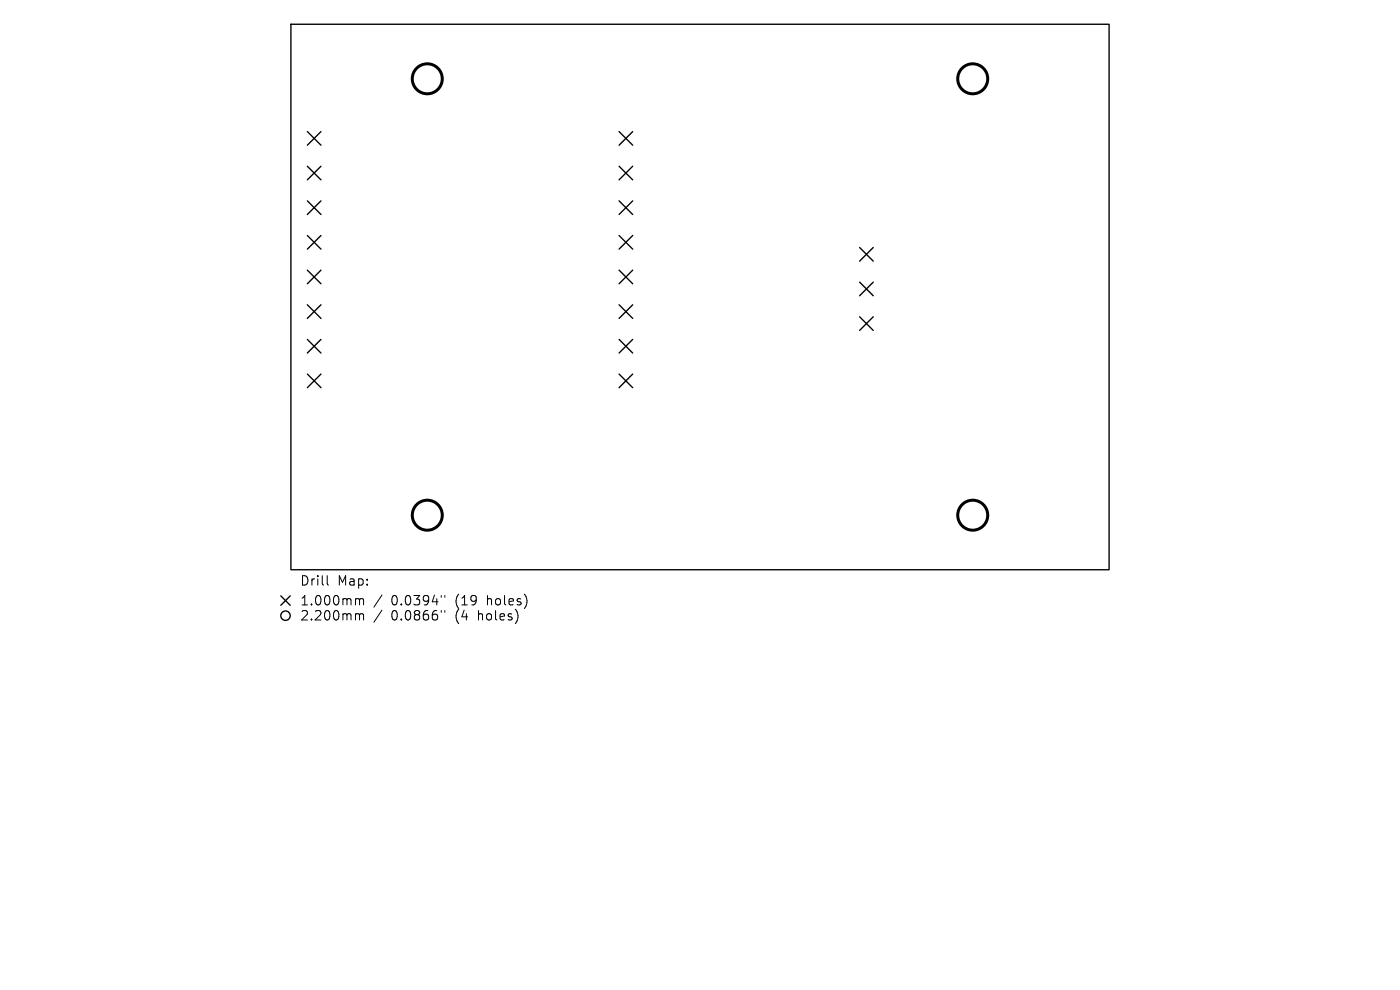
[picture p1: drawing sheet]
<svg xmlns="http://www.w3.org/2000/svg" width="297mm" height="210mm" viewBox="0 0 297 210" stroke-linecap="round" stroke-linejoin="round" font-family="sans-serif">
<defs><g id="words">
<g font-size="2.8">
<text x="63.6" y="124.5">Drill</text>
<text x="71.6" y="124.5">Map:</text>
<text x="63.6" y="128.7">1.000mm</text>
<text x="63.6" y="131.9">2.200mm</text>
<text x="83" y="128.7">0.0394&quot;</text>
<text x="83" y="131.9">0.0866&quot;</text>
<text x="96.7" y="128.7">(19</text>
<text x="96.7" y="131.9">(4</text>
<text x="101.7" y="131.9">holes)</text>
<text x="103.6" y="128.7">holes)</text>
</g>
</g></defs>
<g fill="none" stroke="#000" stroke-width=".29">
<path d="M61.7 5.1h173.6v115.8h-173.6zM65.2 27.9l2.9 2.9M65.2 35.3l2.9 2.9M68.1 27.9l-2.9 2.9M68.1 35.3l-2.9 2.9M131.3 27.9l2.9 2.9M131.3 35.3l2.9 2.9M134.2 27.9l-2.9 2.9M134.2 35.3l-2.9 2.9M65.2 42.6l2.9 2.9M65.2 50l2.9 2.8M65.2 57.3l2.9 2.9"/>
<path d="M68.1 42.6l-2.9 2.9M68.1 50l-2.9 2.8M68.1 57.3l-2.9 2.9M131.3 42.6l2.9 2.9M131.3 50l2.9 2.8M131.3 57.3l2.9 2.9M134.2 42.6l-2.9 2.9M134.2 50l-2.9 2.8M134.2 57.3l-2.9 2.9M182.4 52.5l2.9 2.9M182.4 59.8l2.9 2.9M185.3 52.5l-2.9 2.9"/>
<path d="M185.3 59.8l-2.9 2.9M65.2 64.7l2.9 2.8M65.2 72l2.9 2.9M65.2 79.3l2.9 2.9M68.1 64.7l-2.9 2.8M68.1 72l-2.9 2.9M68.1 79.3l-2.9 2.9M131.3 64.7l2.9 2.8M131.3 72l2.9 2.9M131.3 79.3l2.9 2.9M134.2 64.7l-2.9 2.8M134.2 72l-2.9 2.9"/>
<path d="M134.2 79.3l-2.9 2.9M182.4 67.2l2.9 2.9M185.3 67.2l-2.9 2.9M59.6 126.4l2 2M61.6 126.4l-2 2"/>
<circle cx="60.6" cy="130.6" r="1"/>
</g>
<g fill="none" stroke="#000" stroke-width=".64">
<circle cx="90.6" cy="16.7" r="3.2"/>
<circle cx="206.4" cy="16.7" r="3.2"/>
<circle cx="90.6" cy="109.3" r="3.2"/>
<circle cx="206.4" cy="109.3" r="3.2"/>
</g>
<g fill="none" stroke="#000" stroke-width=".21">
<path d="M69.4 122.1v1.7l.3 .3M75.7 127l.5 .1 .1 .2M75.7 130.2h.3l.3 .3M76.3 127.3l.3-.3 .4 .1 .1 1.2M76.3 127.3v1M76.3 130.5v1M76.3 130.5l.3-.3 .4 .1 .1 1.2M81 126.2l-1.7 2.6M81 129.4l-1.7 2.6M93.6 126.3v.4M93.6 129.5v.4M94.4 126.3v.4"/>
<path d="M94.4 129.5v.4"/>
</g>
<use href="#words"/>
</svg>
